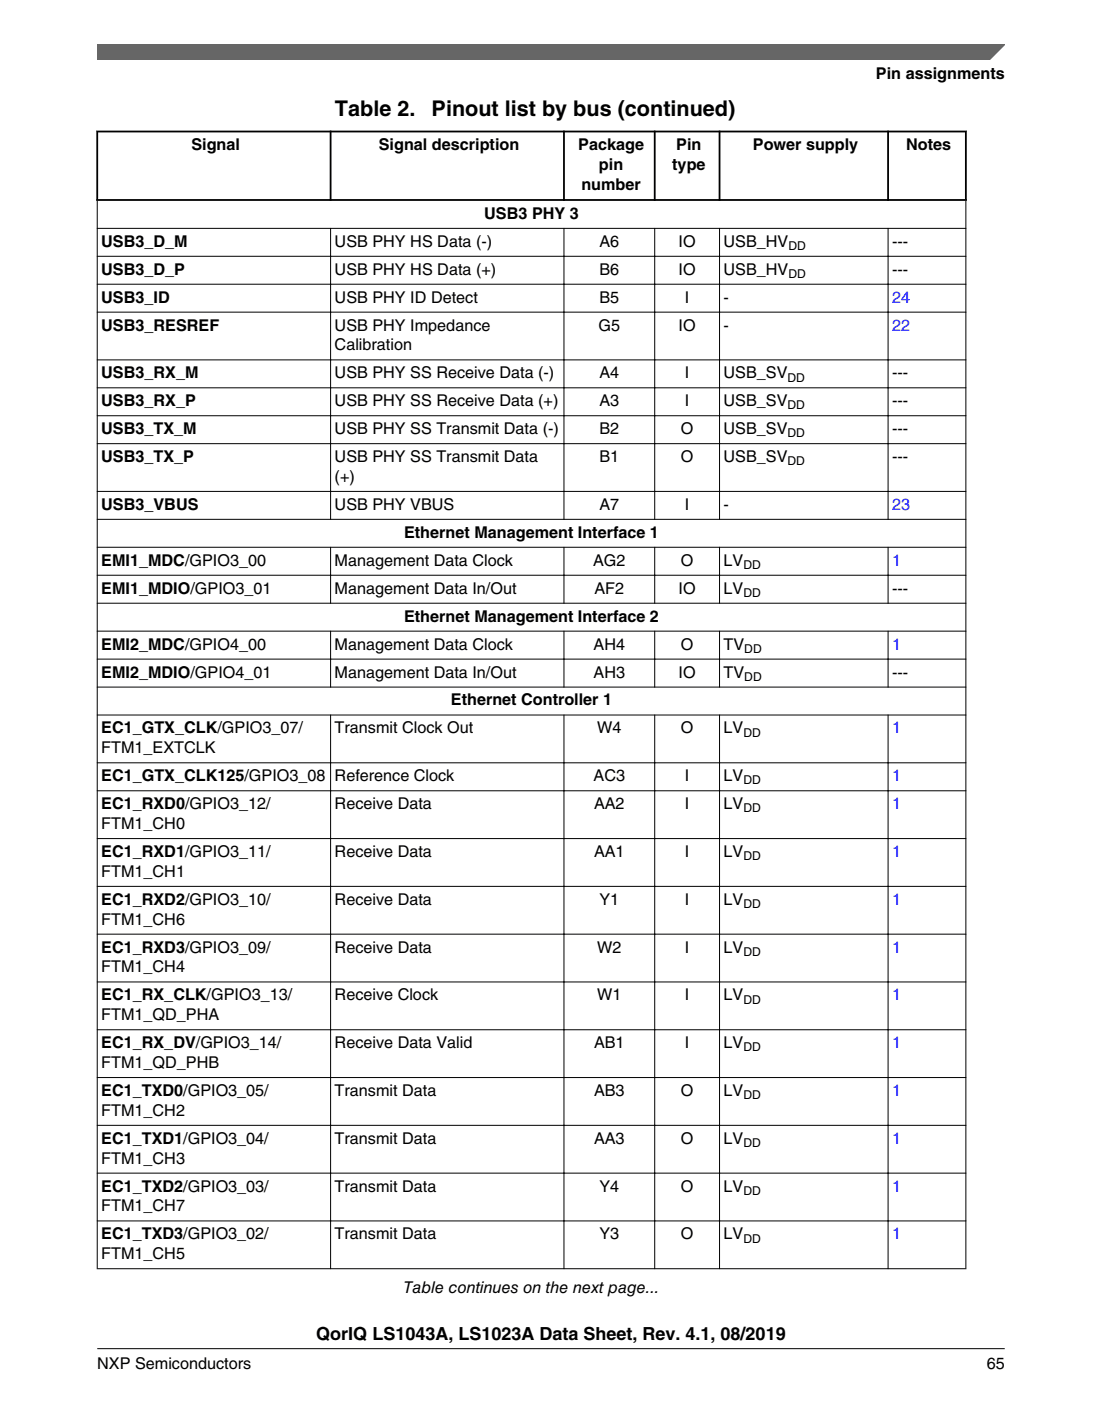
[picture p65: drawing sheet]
<svg xmlns="http://www.w3.org/2000/svg" width="216mm" height="274mm" viewBox="0 0 216 274" stroke-linecap="round" stroke-linejoin="round" font-family="sans-serif">
<defs><g id="words">
<g font-size="4.2">
<text x="65.6" y="22.7">Table 2.</text>
<text x="84.6" y="22.7">Pinout list by bus (continued)</text>
</g>
<text font-size="3.5" x="62" y="262.3">QorIQ LS1043A, LS1023A Data Sheet, Rev. 4.1, 08/2019</text>
<g font-size="3.2">
<text x="171.6" y="15.5">Pin assignments</text>
<text x="37.5" y="29.4">Signal</text>
<text x="74.2" y="29.4">Signal description</text>
<text x="113.3" y="29.4">Package</text>
<text x="132.5" y="29.4">Pin</text>
<text x="147.5" y="29.4">Power supply</text>
<text x="177.6" y="29.4">Notes</text>
<text x="117.4" y="33.3">pin</text>
<text x="131.7" y="33.3">type</text>
<text x="113.9" y="37.2">number</text>
<text x="94.9" y="42.8">USB3 PHY 3</text>
<text x="19.8" y="48.3">USB3_D_M</text>
<text x="19.8" y="53.8">USB3_D_P</text>
<text x="65.6" y="48.3">USB PHY HS Data (-)</text>
<text x="65.6" y="53.8">USB PHY HS Data (+)</text>
<text x="117.4" y="48.3">A6</text>
<text x="117.4" y="53.8">B6</text>
<text x="132.9" y="48.3">IO</text>
<text x="132.9" y="53.8">IO</text>
<text x="141.8" y="48.3">USB_HV</text>
<text x="141.8" y="53.8">USB_HV</text>
<text x="174.8" y="48.3">---</text>
<text x="174.8" y="53.8">---</text>
<text x="19.8" y="59.2">USB3_ID</text>
<text x="65.6" y="59.3">USB PHY ID Detect</text>
<text x="117.4" y="59.3">B5</text>
<text x="134.2" y="59.3">I</text>
<text x="141.8" y="59.3">-</text>
<text x="19.8" y="64.7">USB3_RESREF</text>
<text x="65.6" y="64.7">USB PHY Impedance</text>
<text x="117.3" y="64.7">G5</text>
<text x="132.9" y="64.7">IO</text>
<text x="141.8" y="64.7">-</text>
<text x="65.6" y="68.6">Calibration</text>
<text x="19.8" y="74.1">USB3_RX_M</text>
<text x="65.6" y="74.1">USB PHY SS Receive Data (-)</text>
<text x="117.4" y="74.1">A4</text>
<text x="134.2" y="74.1">I</text>
<text x="141.8" y="74.1">USB_SV</text>
<text x="174.8" y="74.1">---</text>
<text x="19.8" y="79.5">USB3_RX_P</text>
<text x="65.6" y="79.5">USB PHY SS Receive Data (+)</text>
<text x="117.4" y="79.5">A3</text>
<text x="134.2" y="79.5">I</text>
<text x="141.8" y="79.5">USB_SV</text>
<text x="174.8" y="79.5">---</text>
<text x="19.8" y="85">USB3_TX_M</text>
<text x="65.6" y="85">USB PHY SS Transmit Data (-)</text>
<text x="117.4" y="85">B2</text>
<text x="133.4" y="85">O</text>
<text x="141.8" y="85">USB_SV</text>
<text x="174.8" y="85">---</text>
<text x="19.8" y="90.5">USB3_TX_P</text>
<text x="65.6" y="90.5">USB PHY SS Transmit Data</text>
<text x="65.6" y="94.4">(+)</text>
<text x="117.4" y="90.5">B1</text>
<text x="133.4" y="90.5">O</text>
<text x="141.8" y="90.5">USB_SV</text>
<text x="174.8" y="90.5">---</text>
<text x="19.8" y="99.8">USB3_VBUS</text>
<text x="65.6" y="99.8">USB PHY VBUS</text>
<text x="117.4" y="99.8">A7</text>
<text x="134.2" y="99.8">I</text>
<text x="141.8" y="99.8">-</text>
<text x="79.2" y="105.3">Ethernet Management Interface 1</text>
<text x="19.8" y="110.8">EMI1_MDC/GPIO3_00</text>
<text x="65.6" y="110.8">Management Data Clock</text>
<text x="116.2" y="110.8">AG2</text>
<text x="133.4" y="110.8">O</text>
<text x="141.8" y="110.8">LV</text>
<text x="19.8" y="116.2">EMI1_MDIO/GPIO3_01</text>
<text x="65.6" y="116.2">Management Data In/Out</text>
<text x="116.5" y="116.2">AF2</text>
<text x="132.9" y="116.2">IO</text>
<text x="141.8" y="116.2">LV</text>
<text x="174.8" y="116.2">---</text>
<text x="79.2" y="121.7">Ethernet Management Interface 2</text>
<text x="19.8" y="127.2">EMI2_MDC/GPIO4_00</text>
<text x="65.6" y="127.2">Management Data Clock</text>
<text x="116.3" y="127.2">AH4</text>
<text x="133.4" y="127.2">O</text>
<text x="141.8" y="127.2">TV</text>
<text x="19.8" y="132.7">EMI2_MDIO/GPIO4_01</text>
<text x="65.6" y="132.7">Management Data In/Out</text>
<text x="116.3" y="132.7">AH3</text>
<text x="132.9" y="132.7">IO</text>
<text x="141.8" y="132.7">TV</text>
<text x="174.8" y="132.7">---</text>
<text x="19.8" y="143.6">EC1_GTX_CLK/GPIO3_07/</text>
<text x="65.6" y="143.6">Transmit Clock Out</text>
<text x="88.4" y="138.1">Ethernet Controller 1</text>
<text x="117" y="143.6">W4</text>
<text x="133.4" y="143.6">O</text>
<text x="141.8" y="143.6">LV</text>
<text x="19.8" y="147.5">FTM1_EXTCLK</text>
<text x="19.8" y="153">EC1_GTX_CLK125/GPIO3_08</text>
<text x="65.6" y="153">Reference Clock</text>
<text x="116.3" y="153">AC3</text>
<text x="134.2" y="153">I</text>
<text x="141.8" y="153">LV</text>
<text x="19.8" y="158.4">EC1_RXD0/GPIO3_12/</text>
<text x="65.6" y="158.4">Receive Data</text>
<text x="116.4" y="158.4">AA2</text>
<text x="134.2" y="158.4">I</text>
<text x="141.8" y="158.4">LV</text>
<text x="19.8" y="162.3">FTM1_CH0</text>
<text x="19.8" y="167.8">EC1_RXD1/GPIO3_11/</text>
<text x="65.6" y="167.8">Receive Data</text>
<text x="116.4" y="167.8">AA1</text>
<text x="134.2" y="167.8">I</text>
<text x="141.8" y="167.8">LV</text>
<text x="19.8" y="171.7">FTM1_CH1</text>
<text x="19.8" y="177.2">EC1_RXD2/GPIO3_10/</text>
<text x="65.6" y="177.2">Receive Data</text>
<text x="117.4" y="177.2">Y1</text>
<text x="134.2" y="177.2">I</text>
<text x="141.8" y="177.2">LV</text>
<text x="19.8" y="181.1">FTM1_CH6</text>
<text x="19.8" y="186.5">EC1_RXD3/GPIO3_09/</text>
<text x="19.8" y="190.4">FTM1_CH4</text>
<text x="65.6" y="186.5">Receive Data</text>
<text x="117" y="186.5">W2</text>
<text x="134.2" y="186.5">I</text>
<text x="141.8" y="186.5">LV</text>
<text x="19.8" y="195.9">EC1_RX_CLK/GPIO3_13/</text>
<text x="65.6" y="195.9">Receive Clock</text>
<text x="117" y="195.9">W1</text>
<text x="134.2" y="195.9">I</text>
<text x="141.8" y="195.9">LV</text>
<text x="19.8" y="199.8">FTM1_QD_PHA</text>
<text x="19.8" y="205.2">EC1_RX_DV/GPIO3_14/</text>
<text x="19.8" y="209.1">FTM1_QD_PHB</text>
<text x="65.6" y="205.2">Receive Data Valid</text>
<text x="116.4" y="205.2">AB1</text>
<text x="134.2" y="205.2">I</text>
<text x="141.8" y="205.2">LV</text>
<text x="19.8" y="214.6">EC1_TXD0/GPIO3_05/</text>
<text x="65.6" y="214.6">Transmit Data</text>
<text x="116.4" y="214.6">AB3</text>
<text x="133.4" y="214.6">O</text>
<text x="141.8" y="214.6">LV</text>
<text x="19.8" y="218.5">FTM1_CH2</text>
<text x="19.8" y="224">EC1_TXD1/GPIO3_04/</text>
<text x="19.8" y="227.8">FTM1_CH3</text>
<text x="65.6" y="224">Transmit Data</text>
<text x="116.4" y="224">AA3</text>
<text x="133.4" y="224">O</text>
<text x="141.8" y="224">LV</text>
<text x="19.8" y="233.3">EC1_TXD2/GPIO3_03/</text>
<text x="65.6" y="233.3">Transmit Data</text>
<text x="117.4" y="233.3">Y4</text>
<text x="133.4" y="233.3">O</text>
<text x="141.8" y="233.3">LV</text>
<text x="19.8" y="237.2">FTM1_CH7</text>
<text x="19.8" y="242.7">EC1_TXD3/GPIO3_02/</text>
<text x="65.6" y="242.7">Transmit Data</text>
<text x="117.4" y="242.7">Y3</text>
<text x="133.4" y="242.7">O</text>
<text x="141.8" y="242.7">LV</text>
<text x="19.8" y="246.6">FTM1_CH5</text>
<text x="79.1" y="253.1">Table continues on the next page...</text>
<text x="19.1" y="268">NXP Semiconductors</text>
<text x="193.3" y="268">65</text>
</g>
<g font-size="3.2" fill="#00f">
<text x="174.8" y="59.3">24</text>
<text x="174.8" y="64.7">22</text>
<text x="174.8" y="99.8">23</text>
<text x="174.8" y="110.8">1</text>
<text x="174.8" y="127.2">1</text>
<text x="174.8" y="143.6">1</text>
<text x="174.8" y="153">1</text>
<text x="174.8" y="158.4">1</text>
<text x="174.8" y="167.8">1</text>
<text x="174.8" y="177.2">1</text>
<text x="174.8" y="186.5">1</text>
<text x="174.8" y="195.9">1</text>
<text x="174.8" y="205.2">1</text>
<text x="174.8" y="214.6">1</text>
<text x="174.8" y="224">1</text>
<text x="174.8" y="233.3">1</text>
<text x="174.8" y="242.7">1</text>
</g>
<g font-size="2.4">
<text x="154.5" y="49">DD</text>
<text x="154.5" y="54.4">DD</text>
<text x="154.3" y="74.7">DD</text>
<text x="154.3" y="80.2">DD</text>
<text x="154.3" y="85.6">DD</text>
<text x="154.3" y="91.1">DD</text>
<text x="145.6" y="111.4">DD</text>
<text x="145.6" y="116.9">DD</text>
<text x="145.8" y="127.8">DD</text>
<text x="145.8" y="133.3">DD</text>
<text x="145.6" y="144.2">DD</text>
<text x="145.6" y="153.6">DD</text>
<text x="145.6" y="159.1">DD</text>
<text x="145.6" y="168.4">DD</text>
<text x="145.6" y="177.8">DD</text>
<text x="145.6" y="187.2">DD</text>
<text x="145.6" y="196.5">DD</text>
<text x="145.6" y="205.9">DD</text>
<text x="145.6" y="215.2">DD</text>
<text x="145.6" y="224.6">DD</text>
<text x="145.6" y="233.9">DD</text>
<text x="145.6" y="243.3">DD</text>
</g>
</g></defs>
<path d="M18.9 25.8h170.5M18.9 39.2h170.5M19 25.6v13.7M64.8 25.6v13.7M110.5 25.6v13.7M128.3 25.6v13.7M141 25.6v13.7M174 25.6v13.7M189.2 25.6v13.7" fill="none" stroke="#000" stroke-width=".35"/>
<g fill="none" stroke="#000" stroke-width=".2">
<path d="M19 39.3v209.2M189.2 39.3v209.2M19 44.7h170.3M19 50.2h170.3M19 55.7h170.3M64.8 44.6v57.2M110.5 44.6v57.2M128.3 44.6v57.2M141 44.6v57.2M174 44.6v57.2M19 61.1h170.3M19 70.5h170.3"/>
<path d="M19 75.9h170.3M19 81.4h170.3M19 86.9h170.3M19 96.2h170.3M19 101.7h170.3M19 107.2h170.3M19 112.6h170.3M19 118.1h170.3M64.8 107.1v11.1M110.5 107.1v11.1M128.3 107.1v11.1M141 107.1v11.1"/>
<path d="M174 107.1v11.1M19 123.6h170.3M19 129.1h170.3M19 134.5h170.3M64.8 123.5v11.1M64.8 139.9v108.6M110.5 123.5v11.1M110.5 139.9v108.6M128.3 123.5v11.1M128.3 139.9v108.6M141 123.5v11.1M141 139.9v108.6"/>
<path d="M174 123.5v11.1M174 139.9v108.6M19 140h170.3M19 149.4h170.3M19 154.8h170.3M19 164.2h170.3M19 173.6h170.3M19 182.9h170.3M19 192.3h170.3M19 201.6h170.3M19 211h170.3M19 220.3h170.3"/>
<path d="M19 229.7h170.3M19 239.1h170.3M19 248.4h170.3"/>
</g>
<path d="M19 8.7h177.8l-5.6 3h-172.2z" fill="#666"/>
<path d="M19 11.7v-3h177.8l-3 3" fill="none" stroke="#666" stroke-width=".28"/>
<path d="M19 264.1h177.8" fill="none" stroke="#000" stroke-width=".2"/>
<use href="#words"/>
</svg>
